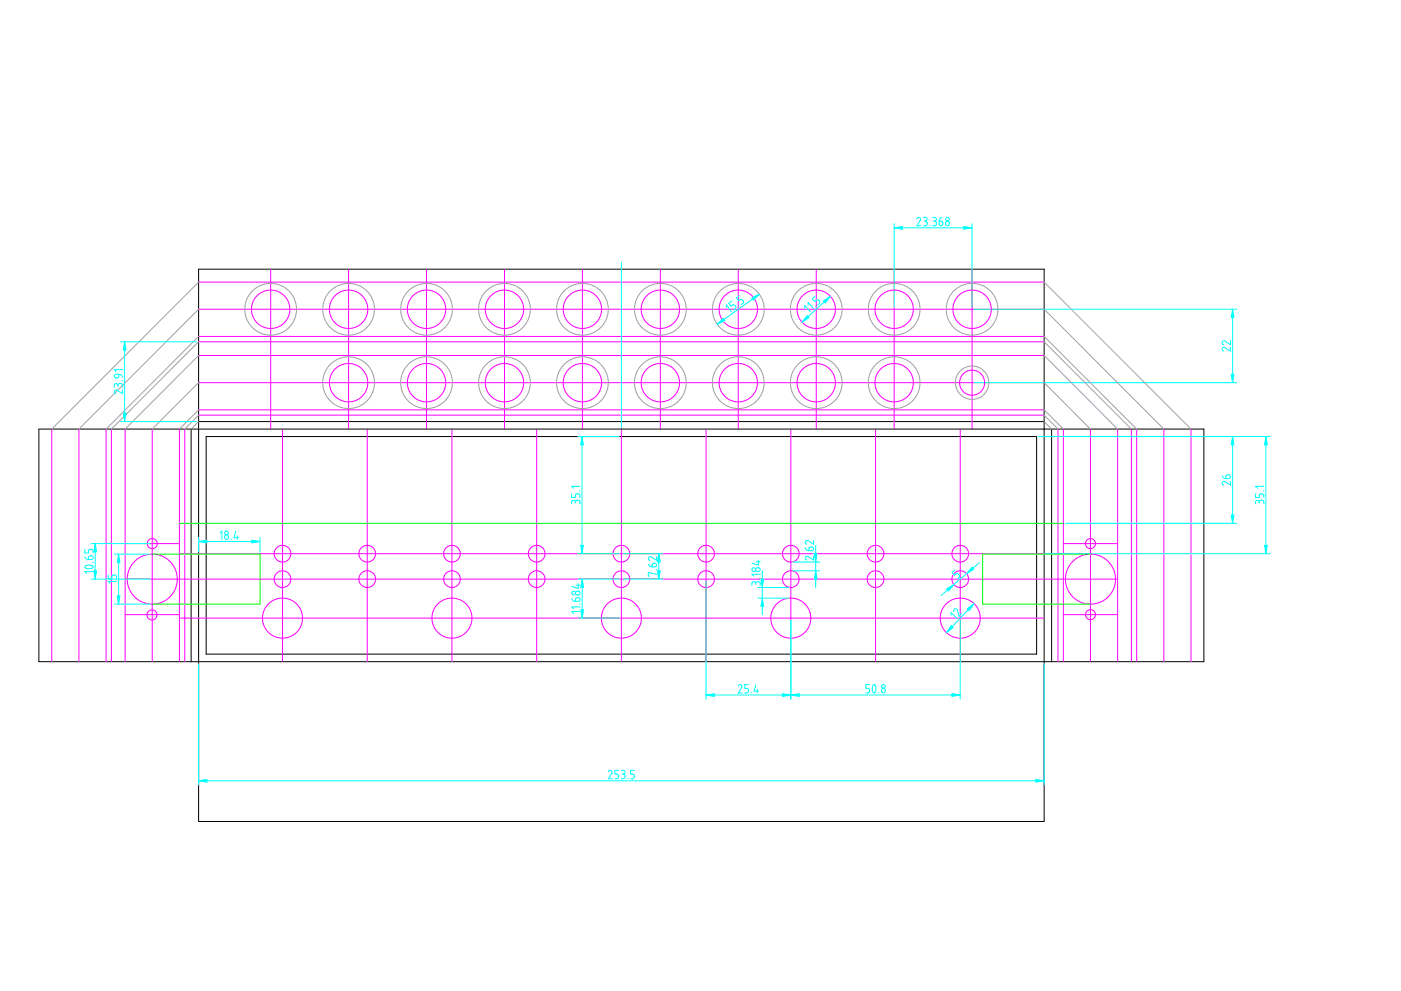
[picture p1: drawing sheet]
<svg xmlns="http://www.w3.org/2000/svg" width="420mm" height="297mm" viewBox="0 0 420 297" stroke-linecap="round" stroke-linejoin="round" font-family="sans-serif">
<path d="M11.7 128.6h349.3v69.7h-349.3zM57.3 128.6v69.7M59.6 128.3v-47.6h253.5v165.5h-253.5v-117.6M59.6 126.4h253.5M61.8 130.9h249.1v65.2h-249.1zM315.4 128.6v69.7" fill="none" stroke="#000" stroke-width=".3"/>
<g fill="none" stroke="#f0f" stroke-width=".3">
<path d="M59.6 92.7h253.5M59.6 84.6h253.5M81.2 80.7v47.9M104.5 80.7v47.9M127.9 80.7v47.9M151.3 80.7v47.9M174.7 80.7v47.9M198 80.7v47.9M221.4 80.7v47.9M244.8 80.7v47.9M268.2 80.7v47.9M291.5 80.7v47.9"/>
<path d="M59.6 100.8h253.5M59.6 102.4h253.5M59.6 114.7h253.5M59.6 106.6h253.5M15.5 128.6v69.7M23.7 128.6v69.7M31.8 128.6v69.7M33.4 128.6v69.7M37.5 128.6v69.7M45.7 128.6v69.7M53.8 128.6v69.7M55.4 128.6v69.7"/>
<path d="M59.6 122.9h253.5M59.6 124.4h253.5M84.7 128.6v69.7M110.1 128.6v69.7M135.5 128.6v69.7M161 128.6v69.7M186.4 128.6v69.7M211.8 128.6v69.7M237.2 128.6v69.7M262.6 128.6v69.7M288 128.6v69.7M317.3 128.6v69.7"/>
<path d="M318.9 128.6v69.7M327 128.6v69.7M335.2 128.6v69.7M339.3 128.6v69.7M340.9 128.6v69.7M349 128.6v69.7M357.2 128.6v69.7M37.5 173.6h297.7M37.5 162.9h16.3M53.8 166h259.3M318.9 162.9h16.3M37.5 184.2h16.3"/>
<path d="M53.8 185.3h259.3M318.9 184.2h16.3"/>
<circle cx="81.2" cy="92.7" r="5.7"/>
<circle cx="104.5" cy="92.7" r="5.8"/>
<circle cx="127.9" cy="92.7" r="5.8"/>
<circle cx="151.3" cy="92.7" r="5.7"/>
<circle cx="174.7" cy="92.7" r="5.8"/>
<circle cx="198" cy="92.7" r="5.8"/>
<circle cx="221.4" cy="92.7" r="5.8"/>
<circle cx="244.8" cy="92.7" r="5.7"/>
<circle cx="268.2" cy="92.7" r="5.8"/>
<circle cx="291.5" cy="92.7" r="5.8"/>
<circle cx="104.5" cy="114.7" r="5.8"/>
<circle cx="127.9" cy="114.7" r="5.8"/>
<circle cx="151.3" cy="114.7" r="5.7"/>
<circle cx="174.7" cy="114.7" r="5.8"/>
<circle cx="198" cy="114.7" r="5.8"/>
<circle cx="221.4" cy="114.7" r="5.8"/>
<circle cx="244.8" cy="114.7" r="5.7"/>
<circle cx="268.2" cy="114.7" r="5.8"/>
<circle cx="291.5" cy="114.7" r="3.7"/>
<circle cx="45.7" cy="162.9" r="1.5"/>
<circle cx="45.7" cy="173.6" r="7.5"/>
<circle cx="84.7" cy="166" r="2.5"/>
<circle cx="84.7" cy="173.6" r="2.5"/>
<circle cx="110.1" cy="173.6" r="2.5"/>
<circle cx="110.1" cy="166" r="2.5"/>
<circle cx="135.5" cy="173.6" r="2.5"/>
<circle cx="135.5" cy="166" r="2.5"/>
<circle cx="160.9" cy="166" r="2.5"/>
<circle cx="160.9" cy="173.6" r="2.5"/>
<circle cx="186.3" cy="166" r="2.5"/>
<circle cx="186.3" cy="173.6" r="2.5"/>
<circle cx="211.7" cy="166" r="2.5"/>
<circle cx="211.7" cy="173.6" r="2.5"/>
<circle cx="237.2" cy="173.6" r="2.5"/>
<circle cx="237.2" cy="166" r="2.5"/>
<circle cx="262.6" cy="173.6" r="2.5"/>
<circle cx="262.6" cy="166" r="2.5"/>
<circle cx="288" cy="166" r="2.5"/>
<circle cx="288" cy="173.6" r="2.5"/>
<circle cx="327" cy="162.9" r="1.5"/>
<circle cx="327" cy="173.6" r="7.5"/>
<circle cx="45.6" cy="184.3" r="1.5"/>
<circle cx="84.7" cy="185.3" r="6"/>
<circle cx="135.5" cy="185.3" r="6"/>
<circle cx="186.4" cy="185.3" r="6"/>
<circle cx="237.2" cy="185.3" r="6"/>
<circle cx="288" cy="185.3" r="6"/>
<circle cx="327" cy="184.2" r="1.5"/>
</g>
<g fill="none" stroke="#0ff" stroke-width=".3">
<path d="M186.4 78.6v50M268.2 68.3h23.3M268.2 67v25.1M275 65.6l.7-.4 .4 .5-1.1 2h1.1M276.9 65.2l1 .2 .1 .6-.5 .3M277.2 66.3h.3M277.5 66.3l.5 .2v.8l-.4 .3-.7 .1M278.9 67.5v.2M279.7 65.2h.7l.4 .3-.1 .6-.4 .2M280 66.3h.3M280.3 66.3l.5 .4v.7l-.4 .2-.7 .1M281.6 66.3l1 .1 .2 .8-.3 .4-.4 .1-.4-.3z"/>
<path d="M282.5 65.2l-.6 .3-.3 .8M283.7 66.5l.5-.2 .4 .2 .1 .7-.3 .4-.7-.2zM291.5 67v25.1M217.8 92.1l.1-.7 1.5 2M219.5 90.2l-.9 .7 .6 .9 .9-.4 .5 .4v.6l-.6 .5M221.5 91.7l.1 .1M221.7 88.6l-.9 .7 .7 .9 .6-.5 .6 .2 .2 .8-.6 .6M227.7 88.2l-12.6 9M241.3 92.4v-.8l1.7 1.9M242.3 91.5l.1-.8 1.7 1.8M244.4 88.8l-.8 .8 .7 .8 .7-.5 .6 .1 .3 .7-.6 .7M244.6 91.9h.1"/>
<path d="M249 88.8l-8.5 7.8M292.2 92.7h78.7M369.7 92.7v22M34.4 112.4l1.2-.2v.8l-.4 .3-.7-.1-.2-.4zM35.4 115.5l-.2-.4-.6-.1-.3 .3v.8M35.4 115.5l.4-.5h.6l.3 .3 .1 .8M35.4 115.5v.3M35.6 112.2l.7 .2 .5 .6M36.1 102.4h22.8M36.6 114.1h.2M36.8 116.9v1.1l-1.9-1.1-.4 .1-.2 .3 .4 .7M36.8 110.8h-2.5l.5 .5"/>
<path d="M37.4 102.4v24M292.2 114.7h78.7M369 104.1v1.1l-1.8-1.1-.4 .1-.3 .6 .4 .4M369 102.2v1.1l-1.8-1.1h-.4l-.3 .6 .4 .5M36.1 126.4h22.8M173.3 130.9h12.4M174.5 130.9v35.1M311.5 130.9h69.4M369.7 130.9v26M379.6 130.9v35.1M66 159.7l.5-.5v2.5M70.7 159.2l-.5 1.9h1.3"/>
<path d="M171.4 148v1.1h1.1l.1-.8 .4-.3 .8 .2 .1 .9M172.5 150.5l-.2-.4-.5-.1-.4 .3v.7M172.5 150.5l.3-.5h.8l.3 .3v.7M172.5 150.5v.3M173.8 147.2h.1M173.9 145.8h-2.5l.6 .5M319.5 156.9h51.4M366.5 142.6l.5 .7 .6 .1M367.8 142.5l1-.1 .2 .4-.1 .4-.3 .2h-1zM369 144.3v1.1l-1.8-1.1h-.4l-.3 .6 .4 .5M376.5 148v1.1h1.1l.1-.8 .4-.3 .8 .2 .1 .9M377.6 150.5l-.2-.4-.5-.1-.3 .3-.1 .7"/>
<path d="M377.6 150.5l.3-.5h.8l.3 .3v.7M377.6 150.5v.3M378.9 147.2h.1M379 145.8h-2.5l.6 .5M25.4 166.9l.5 .6 .6 .2M25.4 164.7v1.1h1.1l.1-.7 .4-.4 .8 .1 .1 1M25.6 169.6l1.5-.2 .7 .3 .1 .3-.6 .4-1.1 .1-.7-.3zM26.7 166.8l.9-.1 .3 .2v.5l-.4 .3h-1zM27.3 173.6h17.7M27.3 162.9h17.7M27.8 168.6h.1M27.9 171.3h-2.5l.6 .6"/>
<path d="M28.6 162.9v10.7M32.4 172.3v1.1h1.1l.1-.7 .4-.4 .8 .3 .1 .8M34.3 166.1h10.7M34.9 174.3h-2.5l.6 .5M35.6 166.1v15M59.6 162.3h18.4M59.6 161.1v4.4M67.5 160.5l.4-.2 .4 .2 .2 .7-.2 .4-.4 .1-.4-.2zM69.3 161.5v.2M71.1 160.6v1.1M78 161.1v4.4M171.5 179.4l.3 .6 .8 .3"/>
<path d="M172.7 179.4l.9-.2 .3 .3v.4l-.3 .3-1 .1zM172.9 175.4h1.1M173.3 166h12.4M173.4 173.6h12.3M173.4 175v1.4l-1.9-.6M174.6 173.6v11.7M187 166h11.8M187 173.6h11.8M194.4 169.1l.4 .6 .8 .2M195.7 169l.9-.2 .3 .4v.3l-.3 .4h-1zM196.8 170.8h.1M196.9 166.9v1.1l-1.6-1.1h-.5l-.4 .6 .5 .5"/>
<path d="M196.9 172.1l-2.5-.5v1.1h.3M197.6 166v7.6M211.8 174.2v35.4M226.6 174.9l-.3-.5-.6 .1-.2 1M226.6 174.9l.4-.5h.7l.3 .4v.7M226.6 174.9v.3M226.8 170.3h1l.2 .3-.1 .5-.4 .2-.7-.1-.2-.4zM226.9 168.4h1.1M227.4 176.1h9.1M227.4 179.3h9.1M227.4 168v1.4l-1.9-.6M227.8 173.5h.2"/>
<path d="M228 172.1h-2.5l.5 .6M228.6 171.1v13.2M237.8 168.5h8.1M237.8 171.1h8.1M241.5 164.2l.4 .6 .7 .3M242.7 164.1l1-.1 .3 .3-.1 .5-.3 .3h-1zM243.9 165.9h.1M244 166.7v1.2l-1.8-1.1h-.4l-.3 .6 .4 .5M244 162v1.1l-1.7-1h-.5l-.3 .6 .4 .4M244.6 163.5v12.6M286.4 170.9l-.9 .7 .7 .8 .8-.5 .7 .5v.5l-.6 .6M293.7 168.7l-11.4 9.8"/>
<path d="M311.5 166h69.4M34.3 181.1h10.7M59.6 198.9v36.4M173.4 185.3h12.3M173.8 181.1h.2M174 183.3h-2.5l.5 .6M174 181.9h-2.5l.5 .6M237.2 185.9v23.7M285.2 184.4v-.8l1.8 1.8M286.1 183.3l.2-.8 .6 .1 .7 2.1 .8-.8M288 185.9v23.7M292.1 180.9l-8.3 8.7"/>
<path d="M313.1 198.9v36.4M211.8 208.3h76.2M221.4 205.6l.2-.3 .5-.1 .4 .6-1.1 1.9h1.1M224.5 205.2h-1.1v1.1l.7 .1 .4 .3-.2 .9-.9 .1M225.3 207.6v.1M226.7 205.2l-.6 1.9h1.4M227.1 206.6v1.1M260.8 205.2h-1.1v1.1l.7 .1 .4 .5-.2 .7-.9 .1M261.9 205.3h.5l.3 .9-.1 1.1-.4 .4-.3-.2-.3-.8zM263.5 207.6v.1M59.6 234h253.5M182.5 231.3l.4-.4 .6 .3 .1 .4-1.1 1.8h1.1"/>
<path d="M185.5 230.9h-1.1v1.1h.7l.4 .5-.2 .8-.9 .1M186.4 230.9h.7l.4 .4-.2 .5-.4 .2M186.6 232h.3M186.9 232l.5 .3v.7l-.3 .4h-.7M188.3 233.3v.1M190.2 230.9h-1.1v1.1h.7l.4 .5-.1 .8-1 .1"/>
<circle cx="284.2" cy="65.7" r=".55"/>
<circle cx="67.9" cy="159.7" r=".55"/>
<circle cx="172" cy="177.8" r=".56"/>
<circle cx="173.3" cy="177.8" r=".64"/>
<circle cx="226" cy="170.7" r=".55"/>
<circle cx="264.9" cy="207" r=".65"/>
<circle cx="264.9" cy="205.8" r=".56"/>
</g>
<g fill="#0ff" stroke="#0ff" stroke-width=".3">
<path d="M369.7 92.7l.4 2.5h-.9z"/>
<path d="M369.2 112.2h.9l-.4 2.5z"/>
<path d="M268.2 68.3l2.5-.4v.8z"/>
<path d="M289 67.9l2.5 .4-2.5 .4z"/>
<path d="M369.7 130.9l.4 2.4h-.9z"/>
<path d="M369.2 154.4h.9l-.4 2.5z"/>
<path d="M379.6 130.9l.5 2.4h-.9z"/>
<path d="M379.2 163.5h.9l-.5 2.5z"/>
<path d="M285.5 207.9l2.5 .4-2.5 .4z"/>
<path d="M237.2 208.3l2.5-.4v.8z"/>
<path d="M211.8 208.3l2.4-.4v.8z"/>
<path d="M234.7 207.9l2.5 .4-2.5 .4z"/>
<path d="M37 123.8h.8l-.4 2.6z"/>
<path d="M37.4 102.4l.4 2.5h-.8z"/>
<path d="M28.2 171.1h.8l-.4 2.5z"/>
<path d="M28.6 162.9l.4 2.5h-.8z"/>
<path d="M35.6 166.1l.4 2.5h-.8z"/>
<path d="M35.2 178.6h.8l-.4 2.5z"/>
<path d="M59.6 162.3l2.5-.4v.8z"/>
<path d="M75.5 161.9l2.5 .4-2.5 .4z"/>
<path d="M215.1 97.2l1.8-1.8 .5 .7z"/>
<path d="M225.4 89.3l2.3-1.1-1.8 1.8z"/>
<path d="M242.1 94.6l.6 .6-2.2 1.4z"/>
<path d="M246.9 90.2l2.1-1.4-1.5 2z"/>
<path d="M244.2 166h.8l-.4 2.5z"/>
<path d="M244.6 171.1l.4 2.5h-.8z"/>
<path d="M228.2 173.6h.8l-.4 2.5z"/>
<path d="M228.6 179.3l.4 2.5h-.8z"/>
<path d="M197.6 166l.4 2.5h-.9z"/>
<path d="M197.1 171.1h.9l-.4 2.5z"/>
<path d="M174.6 173.6l.4 2.5h-.8z"/>
<path d="M174.2 182.8h.8l-.4 2.5z"/>
<path d="M174.5 130.9l.5 2.4h-.9z"/>
<path d="M174.1 163.5h.9l-.5 2.5z"/>
<path d="M285.3 187.5l.6 .6-2.1 1.5z"/>
<path d="M290.1 182.5l2-1.6-1.4 2.1z"/>
<path d="M283.9 176.5l2.2-1.3-1.7 2z"/>
<path d="M291.5 170l.5 .6-2.1 1.4z"/>
<path d="M59.6 234l2.5-.4v.8z"/>
<path d="M310.6 233.6l2.5 .4-2.5 .4z"/>
</g>
<g fill="none" stroke="#a0a0a4" stroke-width=".3">
<path d="M59.6 84.6l-44.1 44M59.6 92.7l-35.9 35.9M313.1 92.7l35.9 35.9M313.1 84.6l44.1 44M59.6 100.8l-27.8 27.8M59.6 102.4l-26.2 26.2M59.6 106.6l-22.1 22M59.6 114.7l-13.9 13.9M313.1 114.7l13.9 13.9M313.1 106.6l22.1 22M313.1 102.4l26.2 26.2M313.1 100.8l27.8 27.8"/>
<path d="M59.6 122.9l-5.8 5.7M59.6 124.4l-4.2 4.2M59.6 126.4l-2.3 2.2M313.1 124.4l4.2 4.2M313.1 122.9l5.8 5.7M313.1 126.4l2.3 2.2"/>
<circle cx="81.2" cy="92.7" r="7.8"/>
<circle cx="104.5" cy="92.7" r="7.8"/>
<circle cx="127.9" cy="92.7" r="7.8"/>
<circle cx="151.3" cy="92.7" r="7.8"/>
<circle cx="174.7" cy="92.7" r="7.8"/>
<circle cx="198" cy="92.7" r="7.8"/>
<circle cx="221.4" cy="92.7" r="7.8"/>
<circle cx="244.8" cy="92.7" r="7.8"/>
<circle cx="268.2" cy="92.7" r="7.8"/>
<circle cx="291.5" cy="92.7" r="7.8"/>
<circle cx="104.5" cy="114.7" r="7.8"/>
<circle cx="127.9" cy="114.7" r="7.8"/>
<circle cx="151.3" cy="114.7" r="7.8"/>
<circle cx="174.7" cy="114.7" r="7.8"/>
<circle cx="198" cy="114.7" r="7.8"/>
<circle cx="221.4" cy="114.7" r="7.8"/>
<circle cx="244.8" cy="114.7" r="7.8"/>
<circle cx="268.2" cy="114.7" r="7.8"/>
<circle cx="291.5" cy="114.7" r="5"/>
</g>
<path d="M53.8 156.9h265.1M45.7 166.1h32.3v15h-32.3M327 166.1h-32.3v15h32.3" fill="none" stroke="#0f0" stroke-width=".3"/>
</svg>
